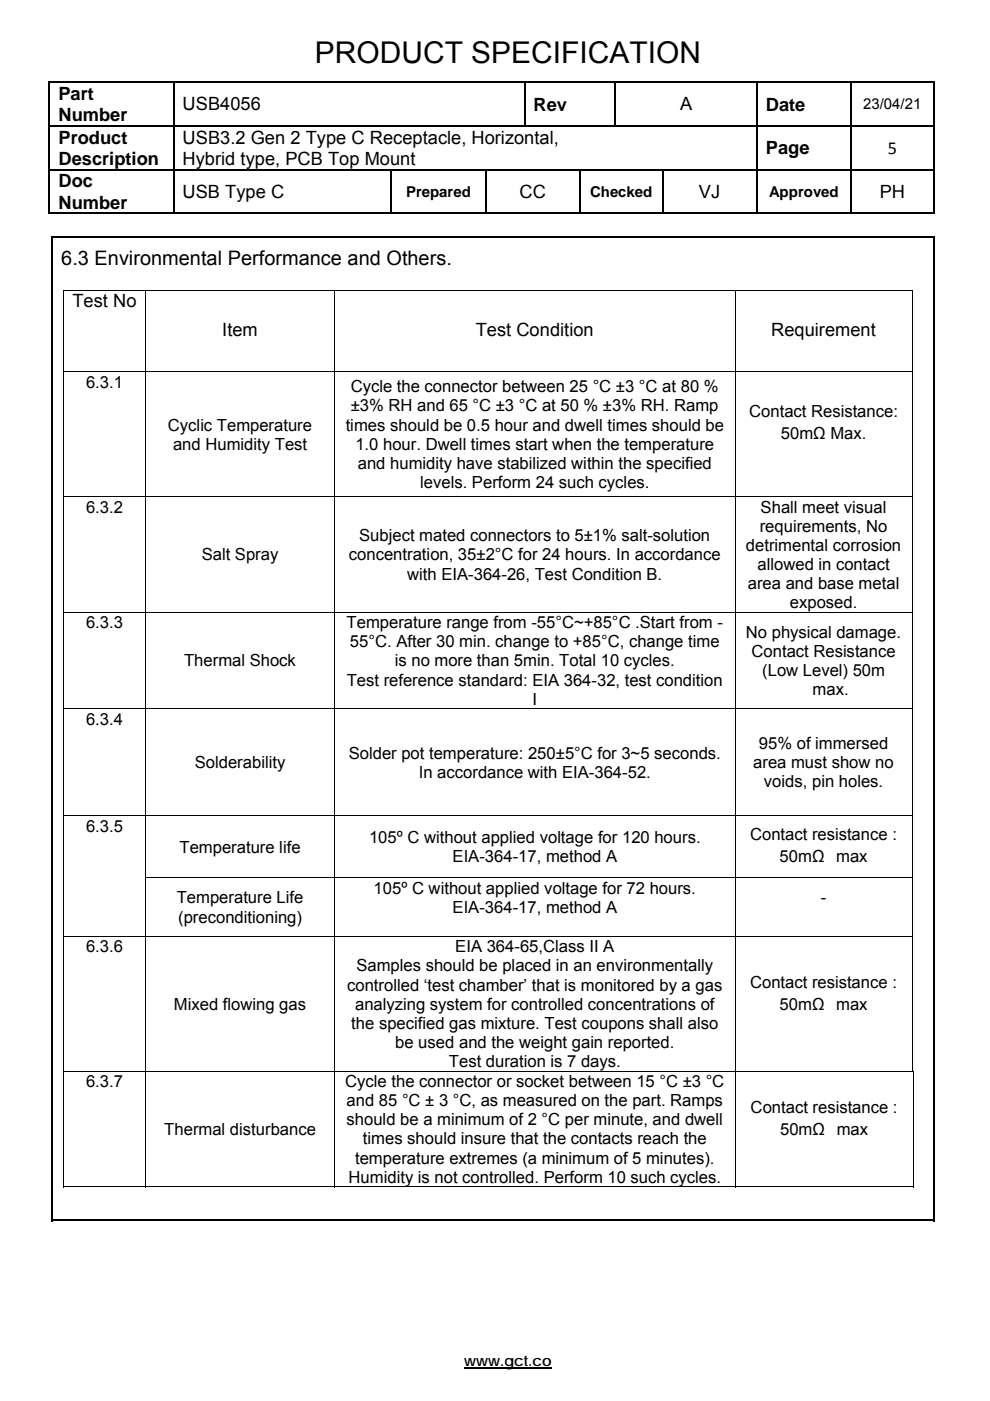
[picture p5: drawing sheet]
<svg xmlns="http://www.w3.org/2000/svg" width="210mm" height="297mm" viewBox="0 0 210 297" stroke-linecap="round" stroke-linejoin="round" font-family="sans-serif">
<defs><g id="words">
<text font-size="6.3" x="66.8" y="13.4">PRODUCT SPECIFICATION</text>
<text font-size="4.2" x="13" y="56.2">6.3 Environmental Performance and Others.</text>
<g font-size="3.9">
<text x="12.4" y="21.2">Part</text>
<text x="38.7" y="23.4">USB4056</text>
<text x="113.2" y="23.4">Rev</text>
<text x="144.3" y="23.4">A</text>
<text x="162.4" y="23.4">Date</text>
<text x="12.4" y="25.7">Number</text>
<text x="12.4" y="30.5">Product</text>
<text x="12.4" y="34.9">Description</text>
<text x="38.7" y="30.5">USB3.2 Gen 2 Type C Receptacle, Horizontal,</text>
<text x="38.7" y="34.9">Hybrid type, PCB Top Mount</text>
<text x="162.4" y="32.7">Page</text>
<text x="188.3" y="32.6">5</text>
<text x="12.4" y="39.8">Doc</text>
<text x="38.7" y="42">USB Type C</text>
<text x="110.2" y="42">CC</text>
<text x="148.3" y="42">VJ</text>
<text x="186.6" y="42">PH</text>
<text x="12.4" y="44.2">Number</text>
<text x="15.4" y="65.2">Test No</text>
<text x="47.1" y="71.2">Item</text>
<text x="100.9" y="71.2">Test Condition</text>
<text x="163.6" y="71.2">Requirement</text>
</g>
<g font-size="3.5">
<text x="18.2" y="82.2">6.3.1</text>
<text x="74.4" y="83.2">Cycle the connector between 25 °C ±3 °C at 80 %</text>
<text x="74.4" y="87.2">±3% RH and 65 °C ±3 °C at 50 % ±3% RH. Ramp</text>
<text x="158.9" y="88.3">Contact Resistance:</text>
<text x="35.6" y="91.3">Cyclic Temperature</text>
<text x="36.7" y="95.4">and Humidity Test</text>
<text x="73.3" y="91.3">times should be 0.5 hour and dwell times should be</text>
<text x="75.4" y="95.4">1.0 hour. Dwell times start when the temperature</text>
<text x="165.6" y="93">50mΩ Max.</text>
<text x="75.9" y="99.4">and humidity have stabilized within the specified</text>
<text x="89.1" y="103.5">levels. Perform 24 such cycles.</text>
<text x="18.2" y="108.7">6.3.2</text>
<text x="161.1" y="112.7">requirements, No</text>
<text x="161.3" y="108.7">Shall meet visual</text>
<text x="42.8" y="118.8">Salt Spray</text>
<text x="74" y="118.8">concentration, 35±2°C for 24 hours. In accordance</text>
<text x="76.2" y="114.8">Subject mated connectors to 5±1% salt-solution</text>
<text x="158.2" y="116.8">detrimental corrosion</text>
<text x="86.4" y="122.9">with EIA-364-26, Test Condition B.</text>
<text x="158.6" y="124.9">area and base metal</text>
<text x="160.7" y="120.9">allowed in contact</text>
<text x="167.5" y="129">exposed.</text>
<text x="18.2" y="133.2">6.3.3</text>
<text x="73.5" y="133.2">Temperature range from -55°C~+85°C .Start from -</text>
<text x="74.2" y="137.3">55°C. After 30 min. change to +85°C, change time</text>
<text x="158.2" y="135.2">No physical damage.</text>
<text x="39.1" y="141.3">Thermal Shock</text>
<text x="83.7" y="141.3">is no more than 5min. Total 10 cycles.</text>
<text x="159.4" y="139.3">Contact Resistance</text>
<text x="161.6" y="143.3">(Low Level) 50m</text>
<text x="73.5" y="145.4">Test reference standard: EIA 364-32, test condition</text>
<text x="112.9" y="149.4">I</text>
<text x="172.4" y="147.4">max.</text>
<text x="18.2" y="153.6">6.3.4</text>
<text x="74" y="160.8">Solder pot temperature: 250±5°C for 3~5 seconds.</text>
<text x="161" y="158.8">95% of immersed</text>
<text x="41.3" y="162.9">Solderability</text>
<text x="88.8" y="164.9">In accordance with EIA-364-52.</text>
<text x="159.8" y="162.9">area must show no</text>
<text x="162" y="166.9">voids, pin holes.</text>
<text x="18.2" y="176.3">6.3.5</text>
<text x="78.3" y="178.8">105º C without applied voltage for 120 hours.</text>
<text x="159.1" y="178.2">Contact resistance :</text>
<text x="38.1" y="180.8">Temperature life</text>
<text x="96" y="182.8">EIA-364-17, method A</text>
<text x="165.4" y="182.8">50mΩ</text>
<text x="177.4" y="182.8">max</text>
<text x="37.5" y="191.6">Temperature Life</text>
<text x="79.2" y="189.5">105º C without applied voltage for 72 hours.</text>
<text x="174.1" y="191.5">-</text>
<text x="37.8" y="195.6">(preconditioning)</text>
<text x="96" y="193.5">EIA-364-17, method A</text>
<text x="18.2" y="201.9">6.3.6</text>
<text x="96.6" y="201.9">EIA 364-65,Class II A</text>
<text x="75.6" y="206">Samples should be placed in an environmentally</text>
<text x="159.1" y="209.4">Contact resistance :</text>
<text x="36.9" y="214.1">Mixed flowing gas</text>
<text x="73.6" y="210">controlled ‘test chamber’ that is monitored by a gas</text>
<text x="75.3" y="214.1">analyzing system for controlled concentrations of</text>
<text x="165.4" y="214.1">50mΩ</text>
<text x="177.4" y="214.1">max</text>
<text x="74.5" y="218.1">the specified gas mixture. Test coupons shall also</text>
<text x="83.8" y="222.2">be used and the weight gain reported.</text>
<text x="95.2" y="226.3">Test duration is 7 days.</text>
<text x="18.2" y="230.5">6.3.7</text>
<text x="73.2" y="230.5">Cycle the connector or socket between 15 °C ±3 °C</text>
<text x="73.5" y="234.5">and 85 °C ± 3 °C, as measured on the part. Ramps</text>
<text x="73.5" y="238.6">should be a minimum of 2 °C per minute, and dwell</text>
<text x="159.2" y="236">Contact resistance :</text>
<text x="34.8" y="240.6">Thermal disturbance</text>
<text x="77" y="242.7">times should insure that the contacts reach the</text>
<text x="165.5" y="240.6">50mΩ</text>
<text x="177.5" y="240.6">max</text>
<text x="73.9" y="250.8">Humidity is not controlled. Perform 10 such cycles.</text>
<text x="75.3" y="246.7">temperature extremes (a minimum of 5 minutes).</text>
</g>
<g font-size="3.2">
<text x="183.1" y="23.2">23/04/21</text>
<text x="86.1" y="41.7">Prepared</text>
<text x="125.2" y="41.7">Checked</text>
<text x="163.1" y="41.7">Approved</text>
<text x="98.5" y="289.6">www.gct.co</text>
</g>
</g></defs>
<g fill="#000">
<path d="M10.3 17.2h.4v.4h-.4zM36.7 17.2h.3v.4h-.3zM111.1 17.2h.3v.4h-.3zM130.4 17.2h.3v.4h-.3zM160.4 17.2h.3v.4h-.3zM180.4 17.2h.3v.4h-.3zM197.9 17.2h.3v.4h-.3zM10.3 26.5h.4v.4h-.4zM10.3 35.8h.4v.4h-.4zM36.7 26.5h.3v.4h-.3zM36.7 35.8h.3v.4h-.3zM82.8 35.8h.4v.4h-.4z"/>
<path d="M102.8 35.8h.4v.4h-.4zM122.9 35.8h.3v.4h-.3zM140.4 35.8h.3v.4h-.3zM160.4 26.5h.3v.4h-.3zM160.4 35.8h.3v.4h-.3zM180.4 26.5h.3v.4h-.3zM180.4 35.8h.3v.4h-.3zM197.9 26.5h.3v.4h-.3zM197.9 35.8h.3v.4h-.3zM10.9 50.1h.4v.4h-.4zM197.9 45.1h.3v.3h-.3zM197.9 50.1h.3v.4h-.3z"/>
<path d="M13.3 61.4h.2v.2h-.2zM193.4 61.4h.1v.2h-.1zM13.3 186.1h.2v.1h-.2zM193.6 227.1h.2v.1h-.2zM193.6 251.6h.2v.1h-.2zM197.9 258.6h.3v.3h-.3z"/>
</g>
<g fill="none" stroke="#000" stroke-width=".34">
<path d="M10.3 17.4h26.4M10.5 17.6v8.9M36.8 17.6v8.9M37 17.4h74.1M111.3 17.6v8.9M111.4 17.4h19M130.5 17.6v8.9M130.7 17.4h29.7M160.5 17.6v8.9M160.7 17.4h19.7M180.5 17.6v8.9M180.7 17.4h17.2"/>
<path d="M198 17.6v8.9M10.5 26.9v8.9M10.5 36.2v9.2M10.7 26.7h26M10.7 36h26M36.8 26.9v8.9M36.8 36.2v9.2M37 36h45.8M83 36.2v9.2M83.2 36h19.6M103 36.2v9.2M103.2 36h19.7"/>
<path d="M123 36.2v9.2M123.2 36h17.2M140.5 36.2v9.2M140.7 36h19.7M160.4 26.7h-123.4M160.5 26.9v8.9M160.5 36.2v9.2M160.7 26.7h19.7M160.7 36h19.7M180.5 26.9v8.9M180.5 36.2v9.2M180.7 26.7h17.2"/>
<path d="M180.7 36h17.2M198 26.9v8.9M198 36.2v9.2M10.3 45.3h26.4M10.9 50.3h187M11.1 50.5v208.4M37 45.3h45.8M83.2 45.3h19.6M103.2 45.3h19.7M123.2 45.3h17.2M140.7 45.3h19.7M160.7 45.3h19.7"/>
<path d="M180.7 45.3h17.2M198 50.5v208.4M10.9 258.8h187"/>
</g>
<path d="M98.5 290h18.5" fill="none" stroke="#000" stroke-width=".28"/>
<g fill="none" stroke="#000" stroke-width=".21">
<path d="M13.3 61.5h180.2M13.3 78.8h180.2M13.4 61.6v17.2M13.4 78.9v26.3M30.9 61.6v17.2M30.9 78.9v26.3M70.9 61.6v17.2M70.9 78.9v26.3M155.9 61.6v17.2M155.9 78.9v26.3M193.4 61.6v17.2M193.4 78.9v26.3"/>
<path d="M13.3 105.3h180.2M13.4 105.4v24.4M30.9 105.4v24.4M70.9 105.4v24.4M155.9 105.4v24.4M193.4 105.4v24.4M13.3 129.9h180.2M13.4 129.9v20.3M30.9 129.9v20.3M70.9 129.9v20.3M155.9 129.9v20.3M193.4 129.9v20.3"/>
<path d="M13.3 150.3h180.2M13.4 150.4v22.5M30.9 150.4v22.5M70.9 150.4v22.5M155.9 150.4v22.5M193.4 150.4v22.5M13.3 173h180.2M13.4 173.1v13M30.9 173.1v13M70.9 173.1v13M155.9 173.1v13M193.4 173.1v13"/>
<path d="M13.3 198.6h180.2M13.4 186.2v12.3M13.4 198.6v28.5M30.8 186.1h162.7M30.9 186.2v12.3M30.9 198.6v28.5M70.9 186.2v12.3M70.9 198.6v28.5M155.9 186.2v12.3M155.9 198.6v28.5M193.4 186.2v12.3M193.4 198.6v28.5"/>
<path d="M13.3 227.1h180.4M13.4 227.2v24.5M30.9 227.2v24.5M70.9 227.2v24.5M155.9 227.2v24.5M193.7 227.2v24.5M13.3 251.7h17.5M31 251.7h39.8M71 251.7h84.9M156 251.7h37.6"/>
</g>
<use href="#words"/>
</svg>
